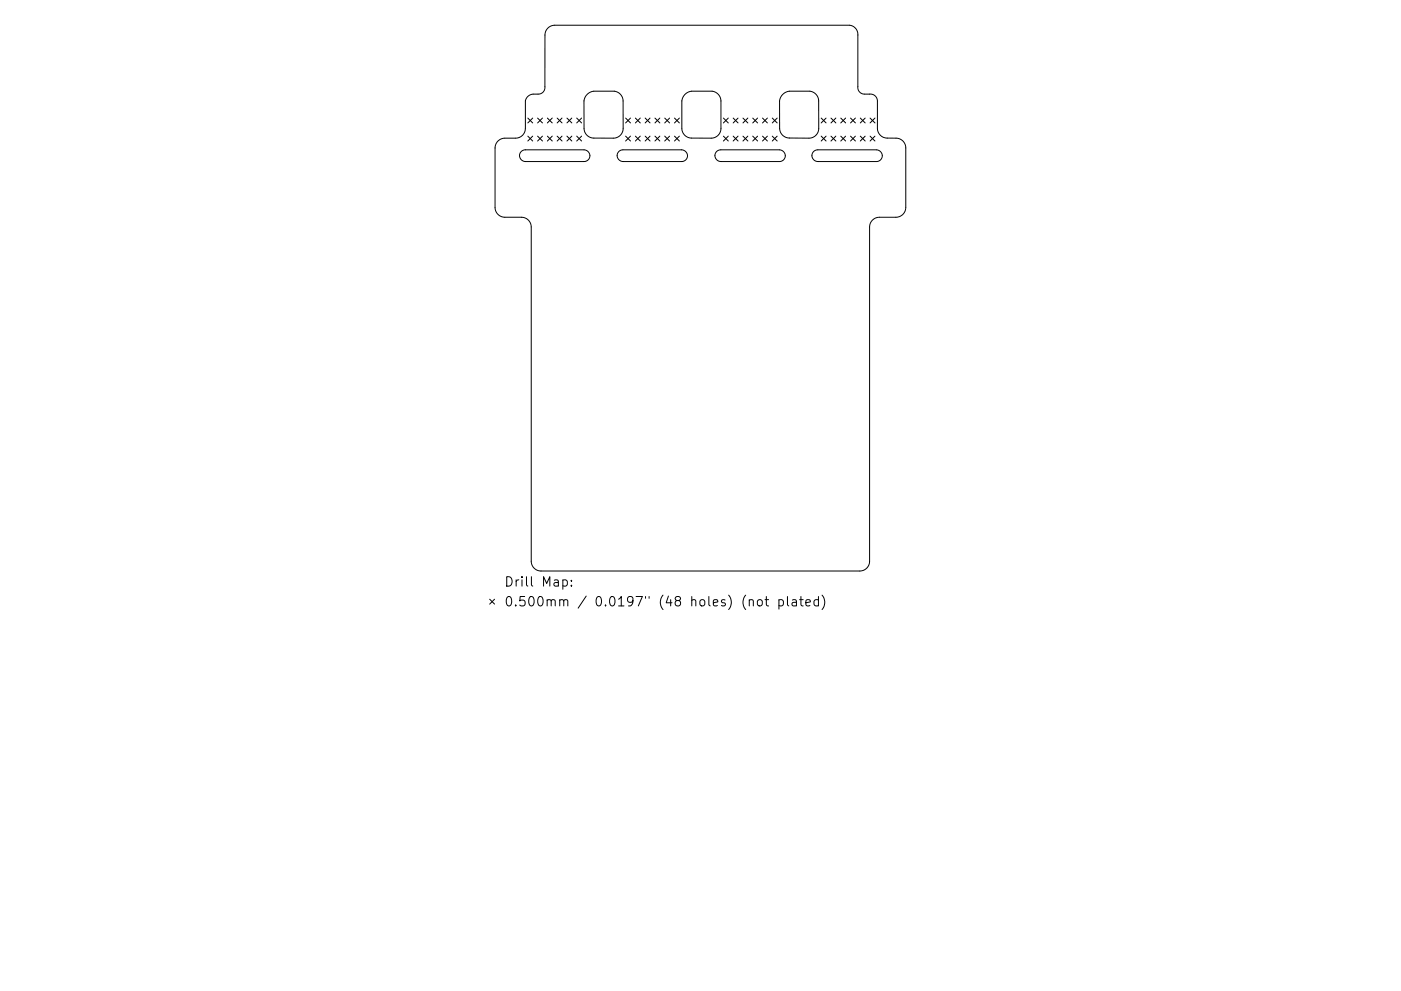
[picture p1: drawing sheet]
<svg xmlns="http://www.w3.org/2000/svg" width="297mm" height="210mm" viewBox="0 0 297 210" stroke-linecap="round" stroke-linejoin="round" font-family="sans-serif">
<defs><g id="words">
<g font-size="2.8">
<text x="106.9" y="124.5">Drill Map:</text>
<text x="106.9" y="128.7">0.500mm / 0.0197&quot; (48 holes) (not plated)</text>
</g>
</g></defs>
<g fill="none" stroke="#000" stroke-width=".21">
<path d="M116.1 6l.6-.4 .9-.2h62.5a1.98 1.98 0 0 1 1.8 2v11a1.41 1.41 0 0 0 1.4 1.6h1.1a1.48 1.48 0 0 1 1.6 1.4v5.8a2.09 2.09 0 0 0 2.1 2.1h1.9a2.07 2.07 0 0 1 2 2.1v12.6a2.09 2.09 0 0 1-2 2.1h-3.6a2.07 2.07 0 0 0-2 2.1v70.9a2.07 2.07 0 0 1-2.1 2h-67.6a2.07 2.07 0 0 1-2.1-2v-70.9a2.07 2.07 0 0 0-2-2.1h-3.6a2.09 2.09 0 0 1-2-2.1v-12.6a2.1 2.1 0 0 1 2-2.1h2.3a2.07 2.07 0 0 0 2.1-2.1v-5.8a1.8 1.8 0 0 1 1.6-1.4h1.1a1.41 1.41 0 0 0 1.4-1.6v-11.1l.2-.7zM110.5 32.2l.9-.4h12.4a1.24 1.24 0 0 1 1.3 1.2 1.24 1.24 0 0 1-1.3 1.3h-12.4a1.26 1.26 0 0 1-1.1-.8 1.26 1.26 0 0 1 .2-1.3zM111.9 25l1 1.1M111.9 28.9l1 1M112.9 25l-1 1.1M112.9 28.9l-1 1M114 25l1 1.1M114 28.9l1 1M115 25l-1 1.1M115 28.9l-1 1M116.1 25l1 1.1M116.1 28.9l1 1"/>
<path d="M117.1 25l-1 1.1M117.1 28.9l-1 1M118.1 25l1.1 1.1M118.1 28.9l1.1 1M119.2 25l-1.1 1.1M119.2 28.9l-1.1 1M120.2 25l1 1.1M120.2 28.9l1 1M121.2 25l-1 1.1M121.2 28.9l-1 1M122.3 25l1 1.1M122.3 28.9l1 1"/>
<path d="M123.3 25l-1 1.1M123.3 28.9l-1 1M124.4 20.1l.7-.5 .8-.3h4.3a2.12 2.12 0 0 1 1.9 2.1v5.8a2.07 2.07 0 0 1-2.1 2.1h-4.1a2.09 2.09 0 0 1-2.1-2.1v-5.8l.2-.6zM131.2 32.2l.9-.4h12.4a1.24 1.24 0 0 1 1.3 1.2 1.24 1.24 0 0 1-1.3 1.3h-12.4a1.26 1.26 0 0 1-1.1-.8 1.26 1.26 0 0 1 .2-1.3zM132.6 25l1.1 1.1M132.6 28.9l1.1 1M133.7 25l-1.1 1.1M133.7 28.9l-1.1 1M134.7 25l1.1 1.1M134.7 28.9l1.1 1M135.8 25l-1.1 1.1M135.8 28.9l-1.1 1"/>
<path d="M136.8 25l1 1.1M136.8 28.9l1 1M137.8 25l-1 1.1M137.8 28.9l-1 1M138.9 25l1 1.1M138.9 28.9l1 1M139.9 25l-1 1.1M139.9 28.9l-1 1M140.9 25l1.1 1.1M140.9 28.9l1.1 1M142 25l-1.1 1.1M142 28.9l-1.1 1"/>
<path d="M143 25l1 1.1M143 28.9l1 1M144 25l-1 1.1M144 28.9l-1 1M145.2 20.1l.6-.5 .8-.3h4.4a2.14 2.14 0 0 1 1.9 2.1v5.8a2.07 2.07 0 0 1-2.1 2.1h-4.2a2.09 2.09 0 0 1-2-2.1v-5.8l.1-.6zM151.9 32.2l.9-.4h12.5a1.24 1.24 0 0 1 1.2 1.2 1.24 1.24 0 0 1-1.2 1.3h-12.5a1.26 1.26 0 0 1-1.1-.8 1.26 1.26 0 0 1 .2-1.3zM153.4 25l1 1.1M153.4 28.9l1 1M154.4 25l-1 1.1M154.4 28.9l-1 1M155.4 25l1.1 1.1M155.4 28.9l1.1 1"/>
<path d="M156.5 25l-1.1 1.1M156.5 28.9l-1.1 1M157.5 25l1.1 1.1M157.5 28.9l1.1 1M158.6 25l-1.1 1.1M158.6 28.9l-1.1 1M159.6 25l1 1.1M159.6 28.9l1 1M160.6 25l-1 1.1M160.6 28.9l-1 1M161.7 25l1 1.1M161.7 28.9l1 1"/>
<path d="M162.7 25l-1 1.1M162.7 28.9l-1 1M163.7 25l1.1 1.1M163.7 28.9l1.1 1M164.8 25l-1.1 1.1M164.8 28.9l-1.1 1M165.9 20.1l.7-.5 .8-.3h4.3a2.12 2.12 0 0 1 1.9 2.1v5.8a2.07 2.07 0 0 1-2.1 2.1h-4.1a2.09 2.09 0 0 1-2.1-2.1v-5.8l.2-.6zM172.5 32.2l.9-.4h12.4a1.24 1.24 0 0 1 1.3 1.2 1.24 1.24 0 0 1-1.3 1.3h-12.4a1.26 1.26 0 0 1-1.2-.8 1.26 1.26 0 0 1 .3-1.3zM174.1 25l1 1.1M174.1 28.9l1 1M175.1 25l-1 1.1M175.1 28.9l-1 1"/>
<path d="M176.2 25l1 1.1M176.2 28.9l1 1M177.2 25l-1 1.1M177.2 28.9l-1 1M178.3 25l1 1.1M178.3 28.9l1 1M179.3 25l-1 1.1M179.3 28.9l-1 1M180.3 25l1.1 1.1M180.3 28.9l1.1 1M181.4 25l-1.1 1.1M181.4 28.9l-1.1 1"/>
<path d="M182.4 25l1 1.1M182.4 28.9l1 1M183.4 25l-1 1.1M183.4 28.9l-1 1M184.5 25l1 1.1M184.5 28.9l1 1M185.5 25l-1 1.1M185.5 28.9l-1 1M103.8 127.1l1.1 1.1M104.9 127.1l-1.1 1.1M119.3 123.1l.6-.1 .4 .4v.6l-.2 .3h-.8M121.1 124.2v.2"/>
<path d="M121.1 123.1v.2M158.9 127.4l.2-.2 .5 .1 .1 1.3M160.7 127.4l.3-.2a.54 .54 0 0 1 .6 .4l-.1 .8a.54 .54 0 0 1-.5 .2 .54 .54 0 0 1-.4-.4zM162.2 127.2h.8M162.5 126.6v1.7l.1 .2 .4 .1M165.1 127.3l.6-.1 .4 .4v.6l-.2 .3h-.8M165.1 127.2v2M167 126.6v1.7l.2 .3M168 127.3h.8l.1 1.3M168.9 127.7l-.7 .1a.39 .39 0 0 0-.3 .4 .39 .39 0 0 0 .3 .4l.7-.1M169.5 127.2h.8M169.8 126.6v1.7l.1 .2 .4 .1"/>
<path d="M170.9 127.9l.9-.2-.1-.4-.6-.1-.2 .3 .1 1h.7M173.5 127.3l-.5-.1-.4 .4v.6l.2 .3h.7M173.5 126.6v2M174.3 126.3a2.29 2.29 0 0 1 0 3"/>
</g>
<use href="#words"/>
</svg>
